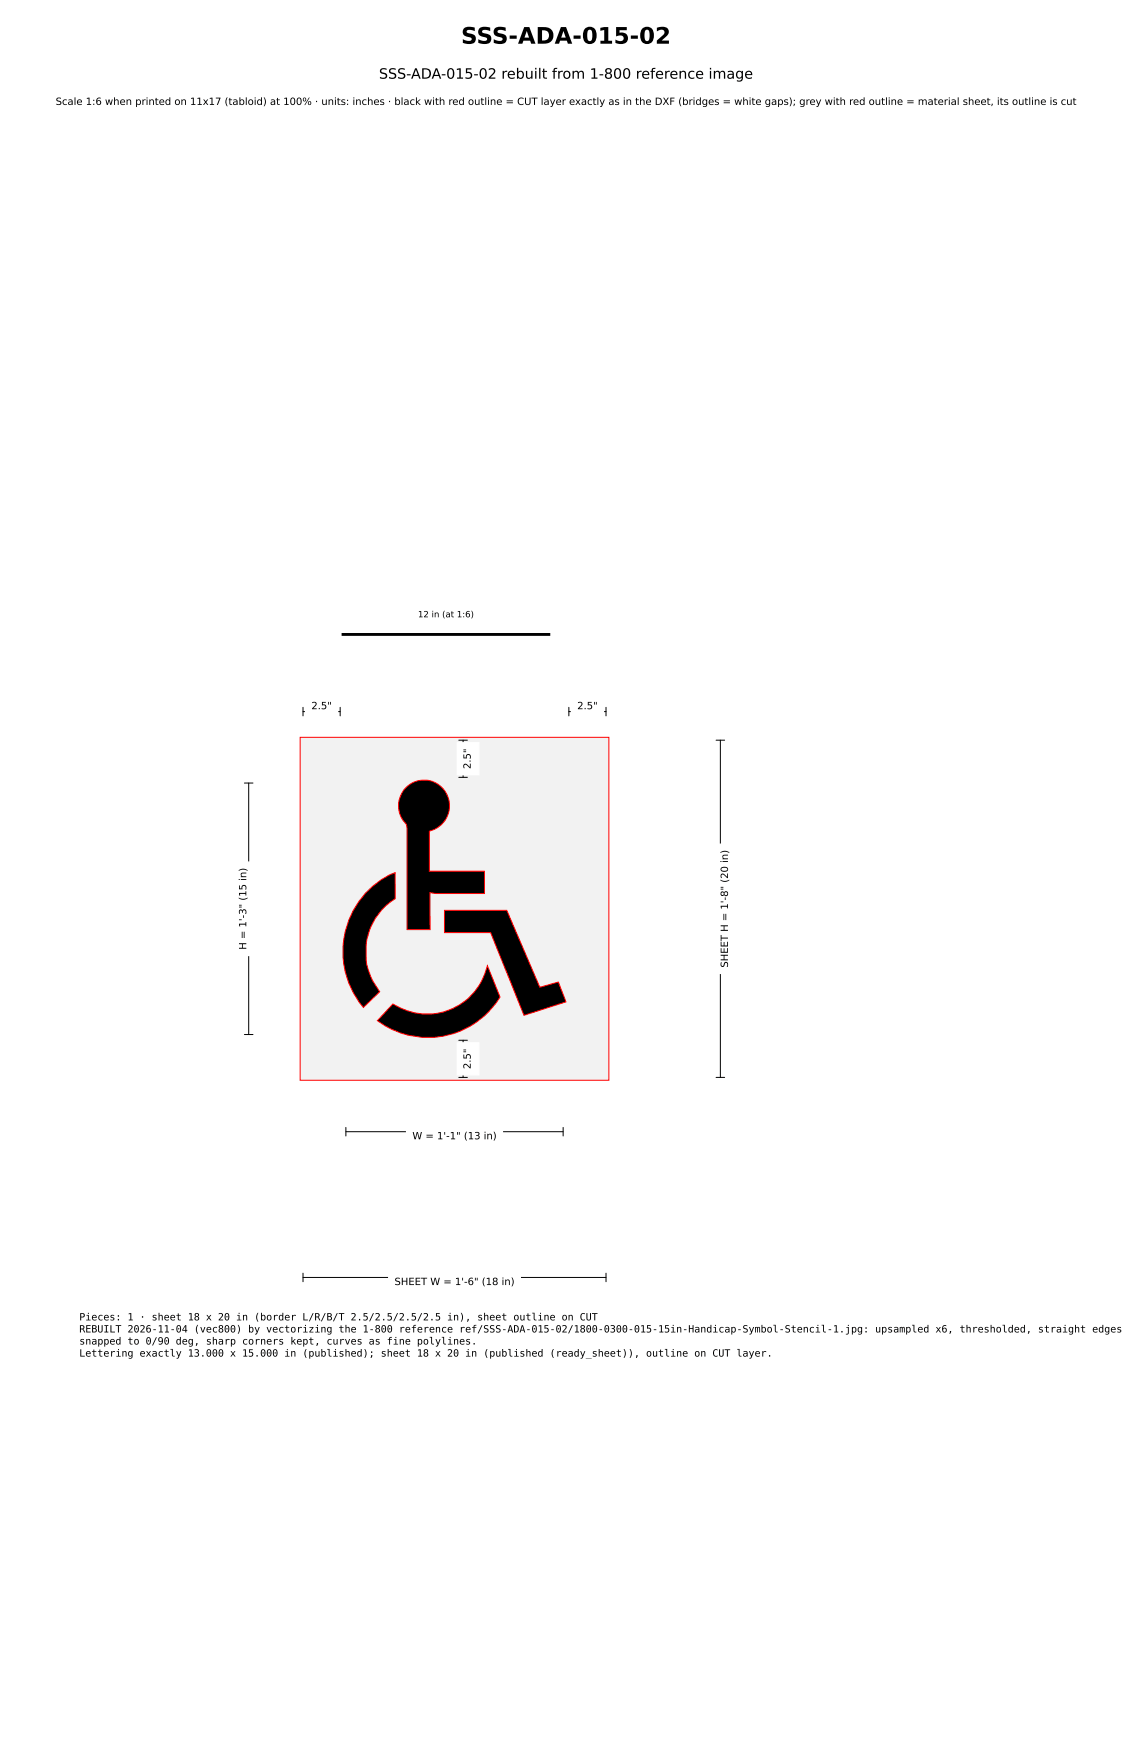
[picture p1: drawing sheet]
<svg xmlns="http://www.w3.org/2000/svg" width="279mm" height="432mm" viewBox="0 0 279 432" stroke-linecap="round" stroke-linejoin="round" font-family="sans-serif">
<defs><g id="words">
<text font-size="5.6" x="113.8" y="10.8">SSS-ADA-015-02</text>
<text font-size="3.5" x="93.5" y="19.4">SSS-ADA-015-02 rebuilt from 1-800 reference image</text>
<g font-size="2.5">
<text x="13.7" y="25.9">Scale 1:6 when printed on 11x17 (tabloid) at 100% · units: inches · black with red outline = CUT layer exactly as in the DXF (bridges = white gaps); grey with red outline = material sheet, its outline is cut</text>
<text x="76.8" y="175.1">2.5&quot;</text>
<text x="142.5" y="175.1">2.5&quot;</text>
<text x="116.2" y="189.9" transform="rotate(-90 116.2 189.9)">2.5&quot;</text>
<text x="60.8" y="234.5" transform="rotate(-90 60.8 234.5)">H = 1'-3&quot; (15 in)</text>
<text x="179.7" y="238.9" transform="rotate(-90 179.7 238.9)">SHEET H = 1'-8&quot; (20 in)</text>
<text x="116.2" y="263.9" transform="rotate(-90 116.2 263.9)">2.5&quot;</text>
<text x="101.8" y="281.3">W = 1'-1&quot; (13 in)</text>
<text x="97.4" y="317.3">SHEET W = 1'-6&quot; (18 in)</text>
<text x="19.6" y="326">Pieces: 1 · sheet 18 x 20 in (border L/R/B/T 2.5/2.5/2.5/2.5 in), sheet outline on CUT</text>
<text x="19.6" y="329">REBUILT 2026-11-04 (vec800) by vectorizing the 1-800 reference ref/SSS-ADA-015-02/1800-0300-015-15in-Handicap-Symbol-Stencil-1.jpg: upsampled x6, thresholded, straight edges</text>
<text x="19.6" y="331.9">snapped to 0/90 deg, sharp corners kept, curves as fine polylines.</text>
<text x="19.6" y="334.9">Lettering exactly 13.000 x 15.000 in (published); sheet 18 x 20 in (published (ready_sheet)), outline on CUT layer.</text>
</g>
<text font-size="2.1" x="103.2" y="152.4">12 in (at 1:6)</text>
</g></defs>
<path d="M74.1 182h76.2v84.7h-76.2z" fill="#f2f2f2" stroke="#f00" stroke-width=".25"/>
<path d="M100.2 194.4a6.4 6.4 0 0 1 10.1 1.6 6.4 6.4 0 0 1-4.3 9.2v9.9h13.6v5.5h-12l-1.5-.2 .1 9.1h-5.7v-25l-.2-1a6.4 6.4 0 0 1-.1-9.1zM90.2 220.6a18.9 18.9 0 0 1 7.3-5.1v6.4a15.6 15.6 0 0 0-3.8 22.9l-4 3.9a21.3 21.3 0 0 1 .5-28.1zM109.7 224.8h15.4l8.1 18.9 4.6-1.3 1.9 4.9-10.4 3.4-8.2-20.5h-11.4zM97 247.9a15.3 15.3 0 0 0 23.3-9.5l3.1 7.8a20.8 20.8 0 0 1-30.3 5.8z" fill="#000" stroke="#f00" stroke-width=".25"/>
<path d="M84.7 156.6h50.8" fill="none" stroke="#000" stroke-width=".71"/>
<g fill="none" stroke="#000" stroke-width=".25">
<path d="M74.8 175.7h9.2M74.8 174.6v2.1M84 174.6v2.1M140.4 175.7h9.2M140.4 174.6v2.1M149.6 174.6v2.1M60.3 193.3h2.1M61.4 193.3v62.1M113.2 182.7h2.2M113.2 191.9h2.2M114.3 182.7v9.2M176.7 182.7h2.2"/>
<path d="M177.8 182.7v83.3M60.3 255.4h2.1M113.2 256.8h2.2M114.3 256.8v9.2M85.4 279.4h53.6M85.4 278.3v2.2M113.2 266h2.2M139 278.3v2.2M176.7 266h2.2M74.8 315.4h74.8M74.8 314.3v2.1M149.6 314.3v2.1"/>
</g>
<g fill="#fff" stroke="#fff" stroke-width=".35">
<path d="M96 314h32.4v5.3h-32.4z"/>
<path d="M176.4 208.4h5.3v31.9h-5.3z"/>
<path d="M75.4 171.8h7.9v5.3h-7.9z"/>
<path d="M141.1 171.8h7.8v5.3h-7.8z"/>
<path d="M112.9 257.5h5.3v7.8h-5.3z"/>
<path d="M112.9 183.4h5.3v7.9h-5.3z"/>
<path d="M100.4 278h23.6v5.3h-23.6z"/>
<path d="M57.5 212.8h5.3v23.1h-5.3z"/>
</g>
<use href="#words"/>
</svg>
